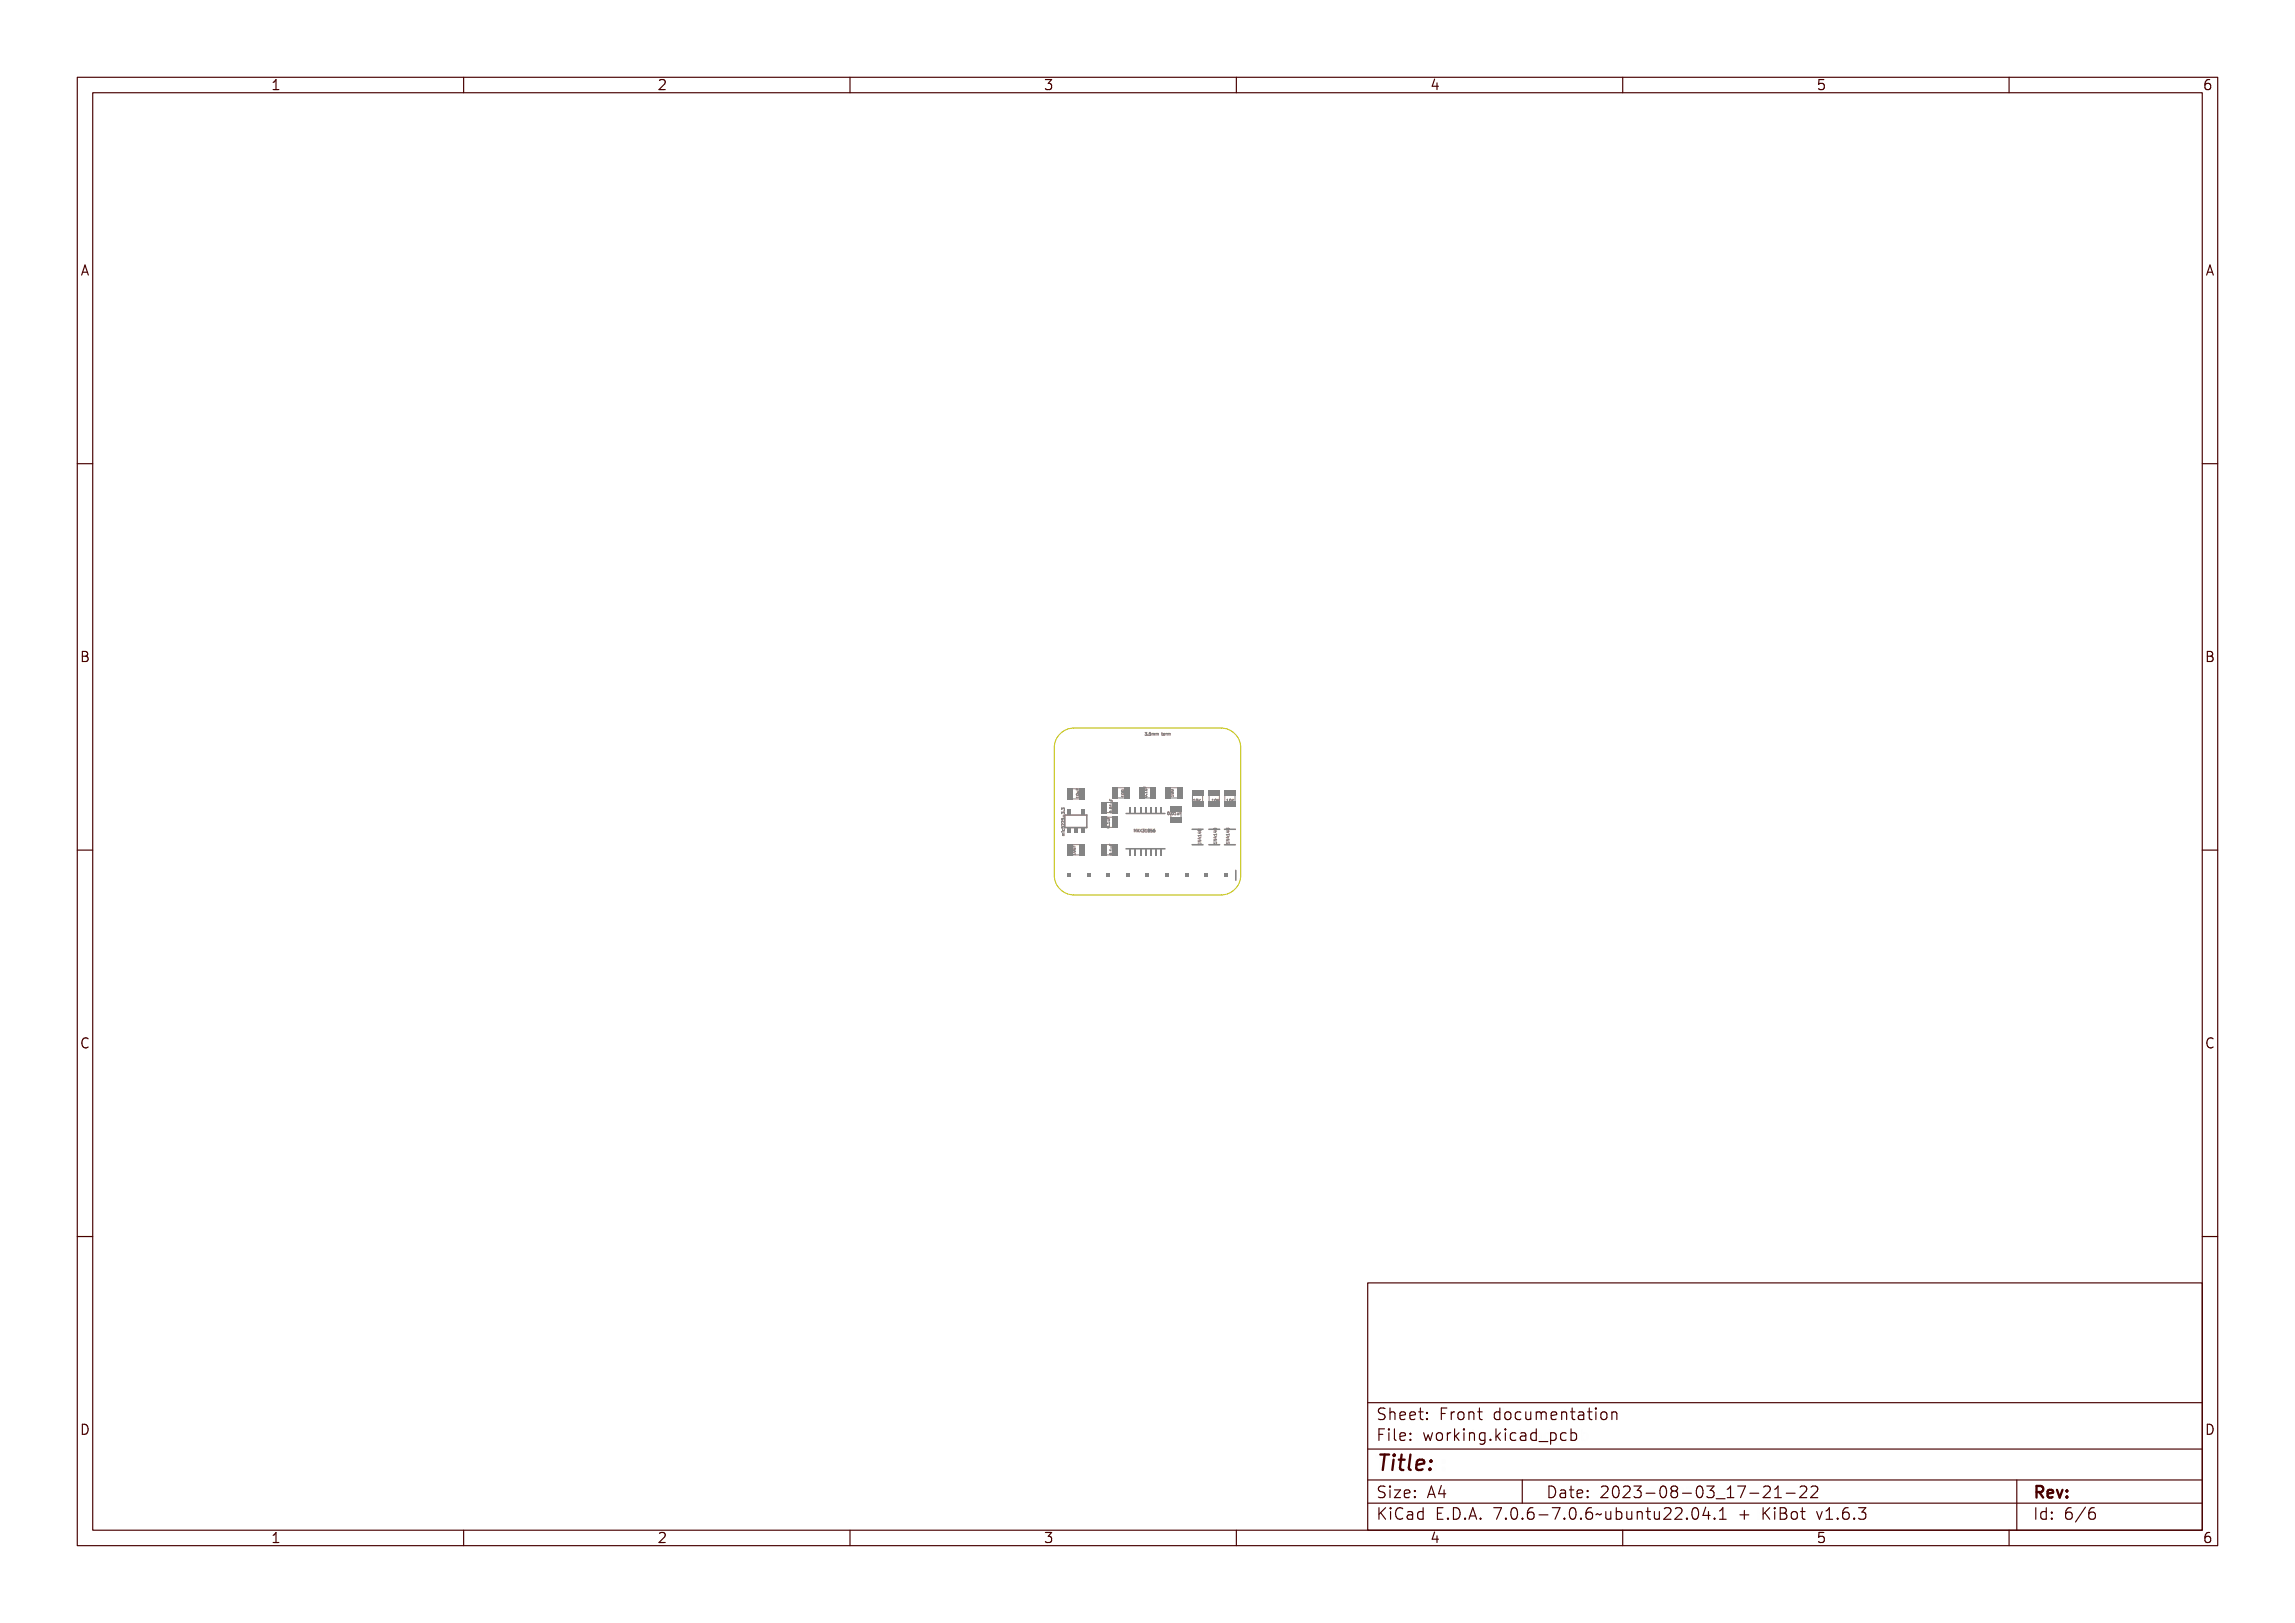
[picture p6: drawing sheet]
<svg xmlns="http://www.w3.org/2000/svg" width="297mm" height="210mm" viewBox="0 0 297 210" stroke-linecap="round" stroke-linejoin="round" font-family="sans-serif">
<defs><g id="words">
<text font-size="2.7" fill="#480000" x="178" y="190.3">Title:</text>
<g font-size="2" fill="#480000">
<text x="178" y="183.7">Sheet: Front documentation</text>
<text x="178" y="186.5">File: working.kicad_pcb</text>
<text x="178" y="193.9">Size: A4</text>
<text x="178" y="196.6">KiCad E.D.A. 7.0.6-7.0.6~ubuntu22.04.1 + KiBot v1.6.3</text>
<text x="200" y="193.9">Date: 2023-08-03_17-21-22</text>
<text x="263" y="196.6">Id: 6/6</text>
<text x="263" y="193.9">Rev:</text>
</g>
<g font-size="1.7" fill="#480000">
<text x="35" y="11.7">1</text>
<text x="85" y="11.7">2</text>
<text x="135" y="11.7">3</text>
<text x="185" y="11.7">4</text>
<text x="235" y="11.7">5</text>
<text x="285" y="11.7">6</text>
<text x="10.5" y="35.7">A</text>
<text x="285.5" y="35.7">A</text>
<text x="10.5" y="85.6">B</text>
<text x="285.5" y="85.6">B</text>
<text x="10.5" y="135.7">C</text>
<text x="285.5" y="135.7">C</text>
<text x="10.5" y="185.6">D</text>
<text x="285.5" y="185.6">D</text>
<text x="35" y="199.7">1</text>
<text x="85" y="199.7">2</text>
<text x="135" y="199.7">3</text>
<text x="185" y="199.7">4</text>
<text x="235" y="199.7">5</text>
<text x="285" y="199.7">6</text>
</g>
<g font-size=".5" fill="#848484">
<text x="148.6" y="95.2">3.5mm term</text>
<text x="139.7" y="103.4" transform="rotate(-90 139.7 103.4)">10uF</text>
<text x="143.6" y="107.1" transform="rotate(-90 143.6 107.1)">0.1uF</text>
<text x="144" y="105.3" transform="rotate(-90 144 105.3)">0.01uF</text>
<text x="145.5" y="103.2" transform="rotate(-90 145.5 103.2)">100</text>
<text x="146.7" y="107.7">MAX31856</text>
<text x="148.4" y="103.2" transform="rotate(-90 148.4 103.2)">0.1uF</text>
<text x="151.2" y="105.4">0.01uF</text>
<text x="151.9" y="103" transform="rotate(-90 151.9 103)">100</text>
<text x="154.3" y="103.8">10K</text>
<text x="156.8" y="103.8">10K</text>
<text x="158.7" y="103.8">10K</text>
<text x="137.8" y="108.2" transform="rotate(-90 137.8 108.2)">mic5225-3.3</text>
<text x="139.2" y="110.5" transform="rotate(-90 139.2 110.5)">10uF</text>
<text x="144" y="110.7" transform="rotate(-90 144 110.7)">0.1uF</text>
<text x="155.4" y="109.4" transform="rotate(-90 155.4 109.4)">1N4148</text>
<text x="157.5" y="109.3" transform="rotate(-90 157.5 109.3)">1N4148</text>
<text x="159.1" y="108.9" transform="rotate(-90 159.1 108.9)">1N4148</text>
</g>
</g></defs>
<g fill="none" stroke="#848484" stroke-width=".13">
<path d="M148.2 94.8h.2l-.1 .1h.1v.2h-.2M148.6 94.8h.2v.2a.11 .11 0 0 1 0 .1 .11 .11 0 0 1-.2 0h.2l-.1-.1 .1-.1zM149 95.1l.1 .1zM149.2 94.8h.2l-.1 .1a.12 .12 0 0 1 .1 .1 .12 .12 0 0 1 0 .1 .12 .12 0 0 1-.2 0l.2-.1h-.2zM149.5 94.9h.2v.3v-.3l-.1 .3v-.3l-.1 .3zM149.8 94.9h.2v.3v-.3l-.1 .3v-.3l-.1 .3zM150.5 94.8l.1 .1h-.1l.1 .3-.1-.1v-.2h-.1zM150.7 94.9h.2v.1h-.2l.2 .1v.1a.14 .14 0 0 1-.2-.1 .14 .14 0 0 1 0-.2zM150.8 94.9l.1 .1zM151 94.9h.2l-.1 .1v.2zM151.3 94.9h.2v.3v-.3l-.1 .3v-.3l-.1 .3zM137.4 107.8h.1"/>
<path d="M137.4 107.1l.1 .2a.12 .12 0 0 1 .1-.2 .12 .12 0 0 1 .1 .1 .12 .12 0 0 1 0 .1l-.1-.2v.2h-.2zM137.4 106.2l.1 .2a.12 .12 0 0 1 .1-.2 .12 .12 0 0 1 .2 .1 .12 .12 0 0 1-.1 .1l-.1-.2v.2h-.2zM137.4 106.8h.1l.2 .2 .1-.2v.2l-.3-.2-.1 .2zM137.4 106.5h.1l.2 .2 .1-.2v.2l-.3-.2-.1 .2zM137.4 105.6l.2 .1a.11 .11 0 0 1 .2 0 .11 .11 0 0 1-.1 .1v-.1l-.1 .1-.1-.1-.1 .1zM137.4 105.1h.2a.11 .11 0 0 1 .2 0 .11 .11 0 0 1-.1 .1v-.1l-.1 .1-.1-.1-.1 .1zM137.5 107.8h.2l.1-.1v.2l-.1-.1-.2 .1zM137.5 108h.3h-.3l.3 .1h-.3l.3 .1h-.3zM137.5 107.4h.1a.1 .1 0 0 0 0 .1 .1 .1 0 0 0 .1 0 .1 .1 0 0 0 0-.1 .14 .14 0 0 1 0 .2 .14 .14 0 0 1-.2 0 .14 .14 0 0 1 0-.2zM137.6 106v.1zM137.7 105.4l.1 .1zM137.7 104.6h-.1l-.1 .1-.1-.2v.3"/>
<path d="M137.7 104.6h.1M137.7 104.6v.2M137.7 104.8h.1M138.8 110.3h.3l.1-.1v.2h-.4zM138.8 109.4v.1h.2v-.1v.1l.2 .1h-.4zM138.8 110a.17 .17 0 0 1 .2-.1 .17 .17 0 0 1 .1 .2h-.3zM138.8 110l.3 .1h-.2zM138.9 110.6h.1M138.9 109.7h.3v.1l-.3 .1 .2-.1zM139.1 110.4v.2M139.3 103.2h.3l.1-.1v.2l-.3-.1-.1 .1zM139.3 102.2l.1 .2h.1v-.2v.2h.2h-.4z"/>
<path d="M139.3 102.9a.17 .17 0 0 1 .2-.1 .17 .17 0 0 1 .1 .2h-.2zM139.4 102.9h.2l-.2 .1zM139.4 102.5h.3v.2h-.3l.2-.1zM143.2 106.3h.4v.2l-.3-.1v.1zM143.2 105.7l.1 .1h.1v-.1v.1l.2 .1h-.4zM143.3 106.9a.17 .17 0 0 1 .2-.1 .17 .17 0 0 1 .1 .3h-.3zM143.3 106.9l.3 .1h-.2zM143.3 106h.3v.1l-.3 .1 .3-.1zM143.5 106.6l.1 .1zM143.6 109.9h.3h.1v.2l-.3-.1-.1 .1zM143.6 109.3l.1 .1h.1v-.1v.1l.2 .1h-.4zM143.6 104.2h.3l.1-.1v.2l-.3-.1-.1 .1z"/>
<path d="M143.6 103.5l.1 .2h.1v-.2v.2h.2h-.4zM143.6 110.5a.17 .17 0 0 1 .3-.1 .17 .17 0 0 1 0 .3h-.2zM143.6 105.1a.17 .17 0 0 1 .3-.1 .17 .17 0 0 1 0 .2h-.2zM143.6 104.5a.17 .17 0 0 1 .3-.1 .17 .17 0 0 1 0 .2h-.2zM143.7 110.5l.3 .1h-.3zM143.7 105.1h.3l-.3 .1zM143.7 104.5h.3l-.3 .1zM143.7 109.6h.3v.1l-.3 .1 .3-.1zM143.7 103.8h.3v.2h-.3l.3-.1zM143.9 110.2l.1 .1zM143.9 104.8h.1zM145.2 103h.3v.2l-.3-.1v.1z"/>
<path d="M145.2 102.7a.17 .17 0 0 1 .2 0 .17 .17 0 0 1 .1 .2h-.3zM145.2 102.4a.17 .17 0 0 1 .2 0 .17 .17 0 0 1 .1 .2h-.3zM145.2 102.8h.3h-.2zM145.2 102.5h.3h-.2zM146.7 107.3l.1 .2 .1-.2v.4v-.3l-.1 .2-.1-.2v.3zM147.1 107.3l.2 .4-.1-.1-.2 .1zM147.1 107.4l.1 .1h-.1zM147.3 107.3l.1 .2 .1-.2-.1 .2 .2 .2-.2-.2-.1 .2 .1-.2zM147.6 107.3h.2l-.1 .2a.11 .11 0 0 1 .1 .2 .11 .11 0 0 1-.2-.1h.2l-.1-.1 .1-.1zM147.9 107.3h.1v.3l.1 .1h-.2l.1-.3zM148.1 102.4h.3v-.1v.2h-.3zM148.1 101.7v.2h.1l.1-.2v.2h.1h-.3z"/>
<path d="M148.1 103a.17 .17 0 0 1 .2-.1 .17 .17 0 0 1 .1 .2h-.3zM148.1 103h.3l-.2 .1zM148.2 102h.2v.2h-.2l.2-.1zM148.2 107.3a.2 .2 0 0 1 .2 .2 .2 .2 0 0 1-.1 .2 .1 .1 0 0 1-.1-.1 .1 .1 0 0 1 .1-.1zM148.4 102.7v.1zM148.5 107.3h.2l-.2 .1a.12 .12 0 0 1 .2 .1 .12 .12 0 0 1-.1 .2 .12 .12 0 0 1-.1-.1h.2l-.2-.1zM148.8 107.4l.2-.1-.2 .2a.11 .11 0 0 1 .2 0 .11 .11 0 0 1-.1 .2 .11 .11 0 0 1-.1-.1zM149.4 107.3l-.1 .1v.2h.2l-.1-.1h-.1M151.3 105.1a.16 .16 0 0 1 .1 .2 .16 .16 0 0 1-.2 .1zM151.3 105.1l.1 .1-.1 .2zM151.5 102.8h.3l.1-.1v.2l-.4-.1v.1zM151.5 102.5a.17 .17 0 0 1 .2-.1 .17 .17 0 0 1 .1 .2h-.3z"/>
<path d="M151.5 102.2a.17 .17 0 0 1 .2-.1 .17 .17 0 0 1 .1 .2h-.3zM151.5 102.5h.3l-.2 .1zM151.5 102.2h.3l-.2 .1zM151.6 103.1h.1M151.6 105.4h.1M151.8 102.9v.2M151.9 105.1a.16 .16 0 0 1 .1 .2 .16 .16 0 0 1-.2 .1zM151.9 105.1l.1 .1-.1 .2zM152.1 105.1h.1v.3h.1h-.2l.1-.3zM152.4 105.2l.1 .2 .1-.2v.2h-.2zM152.7 105.1h.2h-.1v.1h.1l-.1 .1v.1zM154.4 103.5l.1-.1v.4h.1h-.2l.1-.3z"/>
<path d="M154.7 103.4a.16 .16 0 0 1 .2 .2 .16 .16 0 0 1-.2 .2zM154.8 103.5l.1 .1-.1 .2zM155 103.4v.2l.2-.2-.1 .2 .1 .2-.1-.2-.1 .2zM155.1 109.2h.3v-.1v.2h-.3zM155.1 108.8h.3l-.3 .2 .3 .1h-.3l.3-.2zM155.1 108.6l.2-.1 .1 .1-.1 .2zM155.1 108.3h.3v.2l-.3-.1v.1zM155.1 108h.2h.1l-.1 .2zM155.1 107.7h.1a.1 .1 0 0 1 .2 0 .1 .1 0 0 1 0 .2 .11 .11 0 0 1-.2-.1l-.1 .1zM155.1 108.6h.2v.2zM155.1 108h.2v.2zM155.2 107.4v.1"/>
<path d="M155.2 107.4l-.1-.1v.2M155.2 107.4l.2-.1v.2M155.2 107.4h.1M156.5 103v.7M156.8 103.5l.1-.1v.4h.1h-.2l.1-.3zM157.1 109.1h.3l.1-.1v.2l-.4-.1v.1zM157.1 108.7h.4l-.3 .2h.3h-.4l.3-.1zM157.1 108.5l.3-.1 .1 .1-.2 .2zM157.1 108.2h.3l.1-.1v.2h-.4zM157.1 107.9l.3-.1 .1 .1-.2 .2zM157.1 107.6h.2a.1 .1 0 0 1 .1 0 .1 .1 0 0 1 0 .1 .1 .1 0 0 1-.1 0h-.2zM157.1 103.4a.16 .16 0 0 1 .2 .2 .16 .16 0 0 1-.2 .2z"/>
<path d="M157.1 108.5h.2v.1zM157.1 107.9h.2v.1zM157.2 103.5l.1 .1-.1 .2zM157.2 107.3v.1M157.2 107.2h-.1v.2M157.2 107.2h.2v.2M157.2 107.2v.1M157.2 107.3l.1 .1M157.4 103.4v.2l.2-.2-.1 .2 .1 .2-.1-.2-.1 .2zM157.8 103v.7M158.7 103.5l.1-.1v.4h.1h-.2l.1-.3zM158.7 108.7h.3l.1-.1v.2l-.3-.1-.1 .1z"/>
<path d="M158.7 108.3h.4l-.3 .2h.3h-.4l.3-.2zM158.7 108h.3l.1 .1-.1 .1zM158.7 107.8h.3l.1-.1v.2l-.3-.1-.1 .1zM158.7 107.4h.3l.1 .1-.1 .1zM158.7 107.1l.2 .1a.11 .11 0 0 1 .2-.1 .1 .1 0 0 1 0 .2 .1 .1 0 0 1-.2 0h-.2zM158.8 108.1h.2v.1zM158.8 107.5h.2v.1zM159.1 103.4a.16 .16 0 0 1 .1 .2 .16 .16 0 0 1-.2 .2zM159.1 109v.2M159.1 109.1h-.4l.1 .1M159.1 103.5l.1 .1-.1 .2zM159.3 103.4v.2l.2-.2-.1 .2 .1 .2-.1-.2-.1 .2z"/>
<circle cx="139" cy="110.1" r=".03"/>
<circle cx="139.5" cy="102.9" r=".03"/>
<circle cx="143.4" cy="107" r=".03"/>
<circle cx="143.8" cy="105.1" r=".03"/>
<circle cx="143.8" cy="104.5" r=".03"/>
<circle cx="143.8" cy="110.6" r=".03"/>
<circle cx="145.3" cy="102.8" r=".03"/>
<circle cx="145.3" cy="102.5" r=".03"/>
<circle cx="148.3" cy="103" r=".03"/>
<circle cx="148.3" cy="107.4" r=".06"/>
<circle cx="148.3" cy="107.6" r=".07"/>
<circle cx="148.9" cy="107.6" r=".08"/>
<circle cx="151.3" cy="105.3" r=".03"/>
<circle cx="151.7" cy="102.5" r=".03"/>
<circle cx="151.7" cy="102.2" r=".03"/>
<circle cx="151.9" cy="105.3" r=".03"/>
<circle cx="154.8" cy="103.6" r=".03"/>
<circle cx="155.2" cy="107.8" r=".06"/>
<circle cx="155.3" cy="107.8" r=".07"/>
<circle cx="157.2" cy="107.6" r=".06"/>
<circle cx="157.2" cy="103.6" r=".03"/>
<circle cx="157.4" cy="107.6" r=".07"/>
<circle cx="158.8" cy="107.2" r=".06"/>
<circle cx="159" cy="107.2" r=".07"/>
<circle cx="159.1" cy="103.6" r=".03"/>
</g>
<g fill="#848484">
<path d="M156.4 103.7h1.5v.7h-1.5z" fill-rule="evenodd"/>
<path d="M156.4 102.2h1.5v.8h-1.5z" fill-rule="evenodd"/>
</g>
<path d="M137.8 105.5h2.9v1.6h-2.9z" fill="none" stroke="#848484" stroke-width=".2"/>
<g fill="#848484">
<path d="M138 104.8h.5v.6h-.5z" fill-rule="evenodd"/>
<path d="M138 107.1h.5v.7h-.5z" fill-rule="evenodd"/>
<path d="M139 107.1h.5v.7h-.5z" fill-rule="evenodd"/>
<path d="M139.9 104.8h.5v.6h-.5z" fill-rule="evenodd"/>
<path d="M139.9 107.1h.5v.7h-.5z" fill-rule="evenodd"/>
</g>
<path d="M138.8 102.1h.8M138.9 103.4h.7" fill="none" stroke="#848484" stroke-width=".13"/>
<g fill="#848484">
<path d="M138.1 102h.8v1.4h-.8z" fill-rule="evenodd"/>
<path d="M139.6 102h.7v1.4h-.7z" fill-rule="evenodd"/>
</g>
<path d="M143.2 110.6h.7M143.2 109.3h.7" fill="none" stroke="#848484" stroke-width=".13"/>
<g fill="#848484">
<path d="M143.9 109.2h.7v1.5h-.7z" fill-rule="evenodd"/>
<path d="M142.4 109.2h.8v1.5h-.8z" fill-rule="evenodd"/>
</g>
<path d="M144.7 101.9h.8M144.7 103.3h.8" fill="none" stroke="#848484" stroke-width=".13"/>
<g fill="#848484">
<path d="M144 101.9h.7v1.4h-.7z" fill-rule="evenodd"/>
<path d="M145.4 101.9h.8v1.4h-.8z" fill-rule="evenodd"/>
</g>
<path d="M143.2 107.1h.7M143.2 105.7h.7" fill="none" stroke="#848484" stroke-width=".13"/>
<g fill="#848484">
<path d="M143.9 105.7h.7v1.4h-.7z" fill-rule="evenodd"/>
<path d="M142.4 105.7h.8v1.4h-.8z" fill-rule="evenodd"/>
</g>
<path d="M159.9 112.6v1.3" fill="none" stroke="#848484" stroke-width=".2"/>
<g fill="#848484">
<path d="M158.4 113h.5v.5h-.5z" fill-rule="evenodd"/>
<path d="M155.9 113h.5v.5h-.5z" fill-rule="evenodd"/>
<path d="M153.3 113h.5v.5h-.5z" fill-rule="evenodd"/>
<path d="M150.8 113h.5v.5h-.5z" fill-rule="evenodd"/>
<path d="M148.2 113h.6v.5h-.6z" fill-rule="evenodd"/>
<path d="M145.7 113h.5v.5h-.5z" fill-rule="evenodd"/>
<path d="M143.2 113h.5v.5h-.5z" fill-rule="evenodd"/>
<path d="M140.6 113h.5v.5h-.5z" fill-rule="evenodd"/>
<path d="M138.1 113h.5v.5h-.5z" fill-rule="evenodd"/>
</g>
<path d="M151.5 105v.8M152.8 105v.7" fill="none" stroke="#848484" stroke-width=".13"/>
<g fill="#848484">
<path d="M151.5 105.7h1.4v.8h-1.4z" fill-rule="evenodd"/>
<path d="M151.5 104.3h1.4v.7h-1.4z" fill-rule="evenodd"/>
</g>
<path d="M143.2 105.2h.7M143.2 103.8h.7" fill="none" stroke="#848484" stroke-width=".13"/>
<g fill="#848484">
<path d="M143.9 103.8h.7v1.4h-.7z" fill-rule="evenodd"/>
<path d="M142.4 103.8h.8v1.4h-.8z" fill-rule="evenodd"/>
</g>
<path d="M151.5 103.3h.8M151.5 101.9h.8" fill="none" stroke="#848484" stroke-width=".13"/>
<g fill="#848484">
<path d="M152.3 101.9h.7v1.4h-.7z" fill-rule="evenodd"/>
<path d="M150.8 101.9h.8v1.4h-.8z" fill-rule="evenodd"/>
</g>
<path d="M158.5 103v.7M159.8 103v.7" fill="none" stroke="#848484" stroke-width=".13"/>
<g fill="#848484">
<path d="M158.4 103.7h1.5v.7h-1.5z" fill-rule="evenodd"/>
<path d="M158.4 102.2h1.5v.8h-1.5z" fill-rule="evenodd"/>
</g>
<path d="M154.3 103v.7M155.6 103v.7" fill="none" stroke="#848484" stroke-width=".13"/>
<g fill="#848484">
<path d="M154.3 103.7h1.4v.7h-1.4z" fill-rule="evenodd"/>
<path d="M154.3 102.2h1.4v.8h-1.4z" fill-rule="evenodd"/>
</g>
<path d="M154.3 109.3h1.4M154.3 107.3h1.4M156.4 109.3h1.4M156.4 107.3h1.4M158.5 109.3h1.4M158.5 107.3h1.4" fill="none" stroke="#848484" stroke-width=".2"/>
<path d="M138.8 109.3h.8M138.9 110.6h.7" fill="none" stroke="#848484" stroke-width=".13"/>
<g fill="#848484">
<path d="M138.1 109.2h.8v1.5h-.8z" fill-rule="evenodd"/>
<path d="M139.6 109.2h.7v1.5h-.7z" fill-rule="evenodd"/>
</g>
<path d="M148.1 103.3h.8M148.1 101.9h.8" fill="none" stroke="#848484" stroke-width=".13"/>
<g fill="#848484">
<path d="M148.8 101.9h.8v1.4h-.8z" fill-rule="evenodd"/>
<path d="M147.4 101.9h.7v1.4h-.7z" fill-rule="evenodd"/>
</g>
<path d="M145.7 105.3h5.1M145.7 109.8h5.1" fill="none" stroke="#848484" stroke-width=".2"/>
<g fill="#848484">
<path d="M150.1 109.8h.2v.9h-.2z" fill-rule="evenodd"/>
<path d="M150.1 104.4h.2v.9h-.2z" fill-rule="evenodd"/>
<path d="M149.4 109.8h.2v.9h-.2z" fill-rule="evenodd"/>
<path d="M149.4 104.4h.2v.9h-.2z" fill-rule="evenodd"/>
<path d="M148.8 109.8h.2v.9h-.2z" fill-rule="evenodd"/>
<path d="M148.8 104.4h.2v.9h-.2z" fill-rule="evenodd"/>
<path d="M148.1 109.8h.2v.9h-.2z" fill-rule="evenodd"/>
<path d="M148.1 104.4h.2v.9h-.2z" fill-rule="evenodd"/>
<path d="M147.5 109.8h.2v.9h-.2z" fill-rule="evenodd"/>
<path d="M147.5 104.4h.2v.9h-.2z" fill-rule="evenodd"/>
<path d="M146.8 109.8h.2v.9h-.2z" fill-rule="evenodd"/>
<path d="M146.8 104.4h.2v.9h-.2z" fill-rule="evenodd"/>
<path d="M146.2 109.8h.2v.9h-.2z" fill-rule="evenodd"/>
<path d="M146.2 104.4h.2v.9h-.2z" fill-rule="evenodd"/>
</g>
<path d="M137 95.2a2.54 2.54 0 0 1 2-1h19a2.54 2.54 0 0 1 2.6 2.5v16.6a2.54 2.54 0 0 1-2.6 2.5h-19a2.54 2.54 0 0 1-2.6-2.5v-16.6l.1-.5z" fill="none" stroke="#c2c200" stroke-width=".13"/>
<g fill="none" stroke="#480000" stroke-width=".15">
<path d="M10 10h277v190h-277zM12 12h273v186h-273zM60 10v2M110 10v2M160 10v2M210 10v2M260 10v2M10 60h2M285 60h2M10 110h2M285 110h2M10 160h2"/>
<path d="M285 160h2M177 166h108v32h-108zM60 198v2M110 198v2M160 198v2M177 181.5h108M177 187.5h108M177 191.5h108M177 194.5h108M178.1 195.2h.2v.6l.6-.6h.3l-.6 .6 .6 .8h-.2l-.5-.7-.2 .2v.5h-.2zM178.2 185h.9v.2h-.7v.4h.6v.2h-.6v.7h-.2zM178.3 182.4l.5-.1h.2v.2a.34 .34 0 0 0-.4-.1 .34 .34 0 0 0-.2 .4 .62 .62 0 0 1 .6 .7 .71 .71 0 0 1-.8 .2v-.2a.4 .4 0 0 0 .4 .1 .4 .4 0 0 0 .3-.3l-.4-.2a.4 .4 0 0 1-.3-.3 .4 .4 0 0 1 .1-.4z"/>
<path d="M178.3 192.5l.5-.1h.2v.2a.34 .34 0 0 0-.4-.1 .34 .34 0 0 0-.2 .4 .62 .62 0 0 1 .6 .7 .71 .71 0 0 1-.8 .2v-.2a.4 .4 0 0 0 .4 .1 .4 .4 0 0 0 .3-.3l-.4-.2a.4 .4 0 0 1-.3-.3 .4 .4 0 0 1 .1-.4zM179.4 182.2h.2v.6a.35 .35 0 0 1 .4-.1 .35 .35 0 0 1 .2 .4v.6h-.2v-.8l-.2-.1a.28 .28 0 0 0-.2 .3v.6h-.2zM179.5 185.4h.4v.9h.4v.2h-.9v-.2h.3v-.8h-.2zM179.5 192.8h.4v.9h.4v.1h-.9v-.1h.3v-.8h-.2zM179.5 195.6h.4v.9h.4v.1h-.9v-.1h.3v-.8h-.2zM179.7 184.9h.2v.3h-.2zM179.7 192.3h.2v.3h-.2zM179.7 195.1h.2v.3h-.2zM180.6 184.9h.4v1.3l.1 .1h.3v.2a.4 .4 0 0 1-.5-.4v-1h-.3zM180.6 192.8h.8v.1l-.6 .8h.6v.1h-.8v-.1l.6-.8h-.6zM180.7 182.8a.49 .49 0 0 1 .6-.1 .49 .49 0 0 1 .2 .5h-.8a.42 .42 0 0 0 .3 .4 .42 .42 0 0 0 .4-.1v.2a.6 .6 0 0 1-.8-.1 .6 .6 0 0 1 .1-.8zM180.7 195.4l.3-.2h.2h.3v.2a.43 .43 0 0 0-.6 0 .43 .43 0 0 0-.2 .5 .43 .43 0 0 0 .2 .5 .43 .43 0 0 0 .6 0v.2a.62 .62 0 0 1-.7 0 .62 .62 0 0 1-.3-.7z"/>
<path d="M180.8 182.9l.2-.1a.27 .27 0 0 1 .3 .3h-.6zM181.8 195.6a.5 .5 0 0 1 .6-.1 .5 .5 0 0 1 .2 .5v.6h-.1v-.1a.38 .38 0 0 1-.5 .2 .38 .38 0 0 1-.2-.5 .38 .38 0 0 1 .4-.2h.3a.35 .35 0 0 0-.3-.4 .35 .35 0 0 0-.4 .2zM181.9 182.8a.49 .49 0 0 1 .6-.1 .49 .49 0 0 1 .2 .5h-.8a.42 .42 0 0 0 .3 .4 .42 .42 0 0 0 .5-.1v.2a.6 .6 0 0 1-.9-.1 .6 .6 0 0 1 .1-.8zM181.9 185.5a.49 .49 0 0 1 .6-.1 .49 .49 0 0 1 .2 .5h-.8a.42 .42 0 0 0 .3 .4 .42 .42 0 0 0 .5-.1v.2a.6 .6 0 0 1-.9-.1 .6 .6 0 0 1 .1-.8zM181.9 192.9a.49 .49 0 0 1 .6-.1 .49 .49 0 0 1 .2 .5h-.8a.42 .42 0 0 0 .3 .4 .42 .42 0 0 0 .5-.1v.2a.6 .6 0 0 1-.9-.1 .6 .6 0 0 1 .1-.8zM182 196.2l.5-.1a.31 .31 0 0 1-.2 .4 .31 .31 0 0 1-.4-.1zM182 182.9l.2-.1a.27 .27 0 0 1 .3 .3h-.6zM182 185.6l.2-.1a.27 .27 0 0 1 .3 .3h-.6zM182 193l.2-.1a.27 .27 0 0 1 .3 .3h-.6zM183 195.7l.4-.2 .2 .2v-.6h.2v1.5h-.2v-.1a.42 .42 0 0 1-.5 .1 .42 .42 0 0 1-.2-.5zM183.2 195.8a.23 .23 0 0 1 .4 0v.3a.33 .33 0 0 1-.2 .4 .48 .48 0 0 1-.2-.7zM183.2 182.3h.2v.4h.4v.1h-.4v.7l.1 .1h.3v.1a.41 .41 0 0 1-.6-.3v-.6h-.3v-.1h.3z"/>
<path d="M183.3 185.4h.2v.3h-.2zM183.3 186.2h.2v.3h-.2zM183.3 192.8h.2v.3h-.2zM183.3 193.6h.2v.2h-.2zM184.5 182.7h.2v.3h-.2zM184.5 183.5h.2v.2h-.2zM185.2 185.4h.2l.2 .8 .1-.5h.2l.2 .5 .1-.8h.2l-.2 1.1h-.2l-.2-.7-.2 .7h-.1zM185.4 195.2h.9v.2h-.7v.4h.6v.2h-.6v.5h.7v.1h-.9zM185.7 192.4h.2l.5 1.4h-.2l-.1-.3h-.5l-.1 .3h-.2zM185.8 192.6l.2 .7h-.4zM186.6 182.3h.9v.2h-.7v.4h.6v.2h-.6v.6h-.2zM186.7 185.5a.56 .56 0 0 1 .8 .2 .56 .56 0 0 1-.3 .7 .57 .57 0 0 1-.6-.2 .57 .57 0 0 1 .1-.7z"/>
<path d="M186.8 185.6a.26 .26 0 0 1 .3-.1 .26 .26 0 0 1 .2 .2v.2a.33 .33 0 0 1-.3 .4l-.2-.2zM186.9 196.4h.2v.2h-.2zM187.1 192.4h.2v.9h.2v.2h-.2v.3h-.2v-.3h-.6v-.2zM187.1 192.6v.7h-.4zM187.8 195.2a.76 .76 0 0 1 .9 .7 .76 .76 0 0 1-.9 .7zM188 195.4a.5 .5 0 0 1 .5 .2 .5 .5 0 0 1 0 .5 .39 .39 0 0 1-.5 .4zM188 182.7h.2v.2a.41 .41 0 0 1 .6-.2v.2a.37 .37 0 0 0-.5-.1 .37 .37 0 0 0-.1 .4v.5h-.2zM188 185.4h.2v.2a.41 .41 0 0 1 .6-.2v.2a.37 .37 0 0 0-.5-.1 .37 .37 0 0 0-.1 .4v.6h-.2zM189.1 184.9h.1v.9l.5-.4h.2l-.4 .4 .5 .7h-.2l-.4-.6-.2 .1v.5h-.1zM189.1 182.8a.56 .56 0 0 1 .8 .2 .56 .56 0 0 1-.3 .7 .57 .57 0 0 1-.6-.2 .57 .57 0 0 1 .1-.7zM189.2 182.9a.26 .26 0 0 1 .3-.1 .26 .26 0 0 1 .2 .2v.2a.33 .33 0 0 1-.3 .4l-.2-.2zM189.3 196.4h.3v.2h-.3z"/>
<path d="M190.2 182.7h.2v.1a.35 .35 0 0 1 .4-.1 .35 .35 0 0 1 .3 .4v.6h-.2v-.8l-.2-.1a.28 .28 0 0 0-.3 .3v.6h-.2zM190.3 185.4h.4v.9h.4v.2h-.9v-.2h.4v-.8h-.3zM190.5 195.2h.3l.4 1.4h-.2l-.1-.3h-.5l-.1 .3h-.2zM190.6 184.9h.1v.3h-.1zM190.6 195.4l.2 .7h-.4zM191.4 185.4h.2v.1a.35 .35 0 0 1 .4-.1 .35 .35 0 0 1 .3 .4v.7h-.2v-.9l-.2-.1a.28 .28 0 0 0-.3 .3v.7h-.2zM191.7 182.3h.1v.4h.4v.1h-.4v.7l.1 .1h.3v.1a.41 .41 0 0 1-.5-.3v-.6h-.3v-.1h.3zM191.7 196.4h.3v.2h-.3zM192.7 185.5l.3-.2 .3 .2v-.1h.2v1a.53 .53 0 0 1-.8 .4v-.2a.36 .36 0 0 0 .4 .1 .36 .36 0 0 0 .2-.4l-.2 .1a.51 .51 0 0 1-.5-.2 .51 .51 0 0 1 0-.5zM192.8 185.6a.25 .25 0 0 1 .3-.1 .25 .25 0 0 1 .2 .2v.2a.32 .32 0 0 1-.3 .4 .47 .47 0 0 1-.2-.7zM193.8 195.2h.9l-.5 1.4h-.2l.5-1.2h-.7zM193.9 182.8l.3-.2 .3 .2v-.6h.2v1.5h-.2v-.1a.42 .42 0 0 1-.6 .1 .42 .42 0 0 1-.1-.5z"/>
<path d="M194.1 182.8a.42 .42 0 0 1 .4 .4 .42 .42 0 0 1-.3 .4 .48 .48 0 0 1-.1-.8zM194.1 186.2h.3v.3h-.3zM195.1 184.9h.2v.9l.4-.4h.3l-.5 .4 .5 .7h-.2l-.4-.6-.1 .1v.5h-.2zM195.1 182.8a.56 .56 0 0 1 .8 .2 .56 .56 0 0 1-.3 .7 .57 .57 0 0 1-.6-.2 .57 .57 0 0 1 .1-.7zM195.2 182.9a.26 .26 0 0 1 .3-.1 .26 .26 0 0 1 .2 .2v.2a.33 .33 0 0 1-.3 .4l-.2-.2zM195.3 196.4h.3v.2h-.3zM196.3 185.4h.5v.9h.3v.2h-.9v-.2h.4v-.8h-.3zM196.3 195.4a.45 .45 0 0 1 .5-.2 .45 .45 0 0 1 .3 .5v.2a.51 .51 0 0 1-.2 .6 .51 .51 0 0 1-.6 0l-.1-.6zM196.4 182.8l.5-.2 .2 .1v.2a.4 .4 0 0 0-.6 0 .4 .4 0 0 0 0 .6 .4 .4 0 0 0 .6 0v.2a.58 .58 0 0 1-.8-.1 .58 .58 0 0 1 .1-.8zM196.5 195.4a.39 .39 0 0 1 .4 .5v.2a.29 .29 0 0 1-.3 .4 .29 .29 0 0 1-.2-.4v-.5zM196.6 184.9h.2v.3h-.2zM197 191.5v3"/>
<path d="M197.4 182.7h.2v.8l.2 .1a.28 .28 0 0 0 .3-.3v-.6h.2v1h-.2v-.1a.35 .35 0 0 1-.4 .2 .35 .35 0 0 1-.3-.5zM197.6 185.5l.5-.2 .2 .1v.2a.4 .4 0 0 0-.6 0 .4 .4 0 0 0 0 .6 .4 .4 0 0 0 .6 0v.2a.58 .58 0 0 1-.8-.1 .58 .58 0 0 1 .1-.8zM197.7 196.4h.3v.2h-.3zM198.6 182.7h.1a.21 .21 0 0 1 .2-.1 .21 .21 0 0 1 .2 .2l.2-.2 .1 .1a1.27 1.27 0 0 1 .2 1h-.2v-.8l-.1-.1-.2 .1v.8h-.1v-.8l-.2-.1-.1 .1v.8h-.1zM198.7 185.4a.5 .5 0 0 1 .5-.1 .5 .5 0 0 1 .3 .5v.7h-.2v-.2a.38 .38 0 0 1-.5 .2 .38 .38 0 0 1-.2-.5 .38 .38 0 0 1 .5-.2h.2a.35 .35 0 0 0-.3-.4 .35 .35 0 0 0-.3 .2zM198.7 195.4l.3-.2h.2h.2v.2a.43 .43 0 0 0-.5 0 .43 .43 0 0 0-.1 .5 .44 .44 0 0 1 .6-.1 .44 .44 0 0 1 .1 .6 .47 .47 0 0 1-.6 .3 .47 .47 0 0 1-.3-.5v-.5zM198.8 186l.5-.1a.31 .31 0 0 1-.1 .4 .31 .31 0 0 1-.4-.1zM198.9 195.9a.3 .3 0 0 1 .4 .3 .3 .3 0 0 1-.4 .2l-.1-.2zM199.9 185.5l.3-.2 .3 .2v-.6h.2v1.6h-.2v-.2a.42 .42 0 0 1-.5 .1 .42 .42 0 0 1-.2-.5zM199.9 182.8a.49 .49 0 0 1 .6-.1 .49 .49 0 0 1 .2 .5h-.7a.42 .42 0 0 0 .2 .4 .42 .42 0 0 0 .5-.1v.2a.6 .6 0 0 1-.8-.1 .6 .6 0 0 1 0-.8zM200 196h.5v.2h-.5zM200 185.6a.23 .23 0 0 1 .4 0l.1 .3a.33 .33 0 0 1-.3 .4 .48 .48 0 0 1-.2-.7z"/>
<path d="M200.1 182.9l.2-.1a.27 .27 0 0 1 .3 .3h-.6zM200.1 192.4a.76 .76 0 0 1 1 .7 .76 .76 0 0 1-1 .7zM200.3 192.6a.5 .5 0 0 1 .5 .2 .5 .5 0 0 1 .1 .5 .39 .39 0 0 1-.6 .4zM200.9 186.8h1.2v.1h-1.2zM201 195.2h.9l-.5 1.4h-.2l.5-1.2h-.7zM201.1 182.7h.1v.1a.35 .35 0 0 1 .5-.1 .35 .35 0 0 1 .2 .4v.6h-.2v-.8l-.2-.1a.28 .28 0 0 0-.3 .3v.6h-.1zM201.4 192.8a.5 .5 0 0 1 .6-.1 .5 .5 0 0 1 .2 .5v.6h-.1v-.1a.38 .38 0 0 1-.5 .2 .38 .38 0 0 1-.2-.5 .38 .38 0 0 1 .4-.2h.3a.35 .35 0 0 0-.3-.4 .35 .35 0 0 0-.4 .2zM201.6 193.4l.5-.1a.31 .31 0 0 1-.2 .4 .31 .31 0 0 1-.4-.1zM202.2 185.4h.2v.1a.42 .42 0 0 1 .6-.1 .42 .42 0 0 1 .1 .5 .42 .42 0 0 1-.1 .5 .42 .42 0 0 1-.6-.1v.6h-.2zM202.5 182.3h.2v.4h.4v.1h-.4v.7l.1 .1h.3v.1a.41 .41 0 0 1-.6-.3v-.6h-.3v-.1h.3zM202.5 185.6a.24 .24 0 0 1 .3-.1 .24 .24 0 0 1 .1 .2l.1 .2a.32 .32 0 0 1-.3 .4 .48 .48 0 0 1-.2-.7zM202.5 196.4h.3v.2h-.3z"/>
<path d="M202.8 192.4h.2v.4h.4v.1h-.4v.7l.1 .1h.3v.1a.41 .41 0 0 1-.6-.3v-.6h-.3v-.1h.3zM203.5 182.7a.5 .5 0 0 1 .5-.1 .5 .5 0 0 1 .3 .5v.6h-.2v-.1a.38 .38 0 0 1-.5 .2 .38 .38 0 0 1-.2-.5 .38 .38 0 0 1 .5-.2h.2a.35 .35 0 0 0-.2-.4 .35 .35 0 0 0-.4 .2zM203.5 195.4a.45 .45 0 0 1 .6-.2 .45 .45 0 0 1 .2 .5v.2a.51 .51 0 0 1-.1 .6 .51 .51 0 0 1-.7 0l-.1-.6zM203.6 185.5l.5-.2 .2 .1v.2a.4 .4 0 0 0-.5 0 .4 .4 0 0 0 0 .6 .4 .4 0 0 0 .5 0v.2a.58 .58 0 0 1-.8-.1 .58 .58 0 0 1 .1-.8zM203.7 183.3l.4-.1a.31 .31 0 0 1-.1 .4 .31 .31 0 0 1-.4-.1zM203.7 195.4a.39 .39 0 0 1 .4 .5v.2a.29 .29 0 0 1-.2 .4 .29 .29 0 0 1-.3-.4v-.5zM203.9 192.9a.49 .49 0 0 1 .6-.1 .49 .49 0 0 1 .2 .5h-.8a.42 .42 0 0 0 .3 .4 .42 .42 0 0 0 .5-.1v.2a.6 .6 0 0 1-.9-.1 .6 .6 0 0 1 .1-.8zM204 193l.2-.1a.27 .27 0 0 1 .3 .3h-.6zM204.7 184.9h.1v.6a.41 .41 0 0 1 .6-.1 .41 .41 0 0 1 .2 .5 .42 .42 0 0 1-.2 .5 .42 .42 0 0 1-.6-.1v.2h-.1zM204.9 182.3h.2v.4h.4v.1h-.4v.7l.1 .1h.3v.1a.41 .41 0 0 1-.6-.3v-.6h-.3v-.1h.3zM204.9 185.6a.24 .24 0 0 1 .3-.1 .24 .24 0 0 1 .2 .2v.2a.32 .32 0 0 1-.3 .4 .48 .48 0 0 1-.2-.7zM204.9 196.4h.3v.2h-.3z"/>
<path d="M205.3 192.8h.2v.3h-.2zM205.3 193.6h.2v.2h-.2zM205.9 182.7h.5v.9h.3v.1h-.9v-.1h.4v-.8h-.3zM205.9 195.4l.3-.2h.2h.2v.2a.43 .43 0 0 0-.5 0 .43 .43 0 0 0-.1 .5 .44 .44 0 0 1 .6-.1 .44 .44 0 0 1 .1 .6 .47 .47 0 0 1-.5 .3 .47 .47 0 0 1-.4-.5v-.5zM206.1 195.9a.3 .3 0 0 1 .5 .3 .3 .3 0 0 1-.5 .2l-.1-.2zM206.2 182.2h.2v.3h-.2zM207 196l.3-.1 .5 .1 .2-.1a.32 .32 0 0 1-.5 .2h-.3l-.2 .1zM207.1 182.8a.56 .56 0 0 1 .8 .2 .56 .56 0 0 1-.2 .7 .57 .57 0 0 1-.7-.2 .57 .57 0 0 1 .1-.7zM207.3 182.9a.26 .26 0 0 1 .2-.1 .26 .26 0 0 1 .2 .2l.1 .2a.33 .33 0 0 1-.3 .4l-.3-.2zM207.4 192.5a.5 .5 0 0 1 .7 0 .5 .5 0 0 1-.1 .7l-.4 .5h.7v.1h-.9v-.1l.2-.3a.72 .72 0 0 0 .4-.8l-.3-.1-.3 .2zM208.3 182.7h.1v.1a.35 .35 0 0 1 .5-.1 .35 .35 0 0 1 .2 .4v.6h-.2v-.8l-.2-.1a.28 .28 0 0 0-.3 .3v.6h-.1zM208.3 195.6h.1l.1 .8 .2 .1a.28 .28 0 0 0 .2-.3v-.6h.2v1h-.2v-.1a.35 .35 0 0 1-.4 .2 .35 .35 0 0 1-.2-.5z"/>
<path d="M208.7 192.6a.45 .45 0 0 1 .5-.2 .45 .45 0 0 1 .3 .5v.2a.51 .51 0 0 1-.2 .6 .51 .51 0 0 1-.6 0l-.1-.6zM208.9 192.6a.39 .39 0 0 1 .4 .5v.2a.29 .29 0 0 1-.3 .4 .29 .29 0 0 1-.2-.4v-.5zM209.5 195.1h.2v.6a.41 .41 0 0 1 .5-.1 .41 .41 0 0 1 .2 .5 .42 .42 0 0 1-.2 .5 .42 .42 0 0 1-.5-.1v.1h-.2zM209.7 195.8a.24 .24 0 0 1 .3-.1 .24 .24 0 0 1 .2 .2v.2a.32 .32 0 0 1-.3 .4 .48 .48 0 0 1-.2-.7zM209.8 192.5a.5 .5 0 0 1 .7 0 .5 .5 0 0 1-.1 .7l-.4 .5h.7v.1h-.9v-.1l.2-.3a.72 .72 0 0 0 .4-.8l-.3-.1-.3 .2zM210 198v2M210.7 195.6h.2v.8l.2 .1a.28 .28 0 0 0 .2-.3v-.6h.2v1h-.2v-.1a.35 .35 0 0 1-.4 .2 .35 .35 0 0 1-.2-.5zM211 192.4a.49 .49 0 0 1 .6 0 .49 .49 0 0 1 .2 .6l-.2 .1a.45 .45 0 0 1 .2 .6 .45 .45 0 0 1-.6 .2l-.2-.1v-.2a.37 .37 0 0 0 .5 .1 .37 .37 0 0 0 .1-.5h-.4v-.2a.28 .28 0 0 0 .4-.1 .28 .28 0 0 0 0-.3 .28 .28 0 0 0-.4 0h-.2zM211.9 195.6h.2v.1a.35 .35 0 0 1 .4-.1 .35 .35 0 0 1 .2 .4v.6h-.2v-.8l-.2-.1a.28 .28 0 0 0-.2 .3v.6h-.2zM212.4 193.2h.5v.2h-.5zM213.3 195.2h.2v.4h.4v.1h-.4v.7l.1 .1h.3v.1a.41 .41 0 0 1-.6-.3v-.6h-.3v-.1h.3zM213.5 192.6a.45 .45 0 0 1 .5-.2 .45 .45 0 0 1 .3 .5v.2a.51 .51 0 0 1-.2 .6 .51 .51 0 0 1-.6 0l-.1-.6z"/>
<path d="M213.7 192.6a.39 .39 0 0 1 .4 .5v.2a.29 .29 0 0 1-.3 .4 .29 .29 0 0 1-.2-.4v-.5zM214.3 195.6h.2v.8l.2 .1a.28 .28 0 0 0 .2-.3v-.6h.2v1h-.2v-.1a.35 .35 0 0 1-.4 .2 .35 .35 0 0 1-.2-.5zM214.7 192.5a.41 .41 0 0 1 .6-.1 .41 .41 0 0 1 0 .6l-.1 .1a.43 .43 0 0 1 .3 .6 .43 .43 0 0 1-.7 .2 .41 .41 0 0 1-.2-.4 .41 .41 0 0 1 .3-.4l-.3-.2zM215.5 195.3a.5 .5 0 0 1 .7 0 .5 .5 0 0 1-.1 .7l-.4 .5h.6v.1h-.9v-.1l.3-.3a.72 .72 0 0 0 .3-.8l-.2-.1-.3 .2zM216 193.2h.5v.2h-.5zM216.7 195.3a.5 .5 0 0 1 .7 0 .5 .5 0 0 1-.1 .7l-.4 .5h.6v.1h-.9v-.1l.3-.3a.72 .72 0 0 0 .3-.8l-.2-.1-.3 .2zM217.1 192.6a.45 .45 0 0 1 .5-.2 .45 .45 0 0 1 .3 .5v.2a.51 .51 0 0 1-.2 .6 .51 .51 0 0 1-.6 0l-.1-.6zM217.3 192.6a.39 .39 0 0 1 .4 .5v.2a.29 .29 0 0 1-.3 .4 .29 .29 0 0 1-.2-.4v-.5zM218.2 196.4h.2v.2h-.2zM218.2 192.4a.49 .49 0 0 1 .6 0 .49 .49 0 0 1 .2 .6l-.2 .1a.45 .45 0 0 1 .2 .6 .45 .45 0 0 1-.6 .2l-.2-.1v-.2a.37 .37 0 0 0 .5 .1 .37 .37 0 0 0 .1-.5h-.4v-.2a.28 .28 0 0 0 .4-.1 .28 .28 0 0 0 0-.3 .28 .28 0 0 0-.4 0h-.2zM219.2 195.4a.45 .45 0 0 1 .5-.2 .45 .45 0 0 1 .3 .5v.2a.51 .51 0 0 1-.2 .6 .51 .51 0 0 1-.6 0l-.2-.6zM219.2 194.2h1.3v.1h-1.3z"/>
<path d="M219.4 195.4a.39 .39 0 0 1 .4 .5v.2a.29 .29 0 0 1-.3 .4 .29 .29 0 0 1-.3-.4l.1-.5zM220.7 192.5l.5-.1v1.3h.3v.1h-.8v-.1h.3v-1.1h-.3zM220.8 195.2h.2v.9h.2v.2h-.2v.3h-.2v-.3h-.6v-.2zM220.8 195.4v.7h-.4zM221.8 196.4h.2v.2h-.2zM221.8 192.4h.9l-.5 1.4h-.2l.5-1.2h-.7zM222.8 195.3l.5-.1v1.3h.3v.1h-.8v-.1h.3v-1.1h-.3zM223.2 193.2h.5v.2h-.5zM224.2 192.5a.5 .5 0 0 1 .8 0 .5 .5 0 0 1-.2 .7l-.4 .5h.7v.1h-.9v-.1l.2-.3a.72 .72 0 0 0 .4-.8l-.3-.1-.3 .2zM225.4 195.5h.2v.4h.4v.2h-.4v.4h-.2v-.4h-.4v-.2h.4zM225.5 192.5l.5-.1v1.3h.3v.1h-.8v-.1h.3v-1.1h-.3zM226.8 193.2h.5v.2h-.5z"/>
<path d="M227.5 195.2h.2v.6l.6-.6h.2l-.6 .6 .6 .8h-.2l-.5-.7-.1 .2v.5h-.2zM227.8 192.5a.5 .5 0 0 1 .8 0 .5 .5 0 0 1-.2 .7l-.4 .5h.7v.1h-.9v-.1l.2-.3a.72 .72 0 0 0 .4-.8l-.3-.1-.3 .2zM228.8 195.6h.4v.9h.4v.1h-.9v-.1h.4v-.8h-.3zM229 192.5a.5 .5 0 0 1 .8 0 .5 .5 0 0 1-.2 .7l-.4 .5h.7v.1h-.9v-.1l.2-.3a.72 .72 0 0 0 .4-.8l-.3-.1-.3 .2zM229.1 195.1h.1v.3h-.1zM229.9 195.2h.4a.35 .35 0 0 1 .5 .2 .35 .35 0 0 1-.3 .5 .41 .41 0 0 1 .3 .5 .41 .41 0 0 1-.5 .2h-.4zM230.1 196h.2a.27 .27 0 0 1 .3 .2 .27 .27 0 0 1-.3 .3h-.2zM230.1 195.4h.2a.23 .23 0 0 1 .3 .2 .23 .23 0 0 1-.3 .2h-.2zM231.2 193.2h1.1M231.2 195.7a.56 .56 0 0 1 .8 .2 .56 .56 0 0 1-.3 .7 .57 .57 0 0 1-.6-.2 .57 .57 0 0 1 .1-.7zM231.3 195.8a.26 .26 0 0 1 .3-.1 .26 .26 0 0 1 .2 .2v.2a.33 .33 0 0 1-.3 .4l-.2-.2zM232.6 195.2h.1v.4h.4v.1h-.4l.1 .7v.1h.3v.1a.41 .41 0 0 1-.5-.3v-.6h-.3v-.1h.3z"/>
<path d="M233 192.4l.2-.1h.3a.41 .41 0 0 1 .2 .6l-.8 .9h.9M234.4 192.4l.2-.1h.4a.41 .41 0 0 1 .2 .6l-.9 .9h.9M234.6 195.6h.2l.3 .9 .4-.9h.2l-.4 1h-.3zM236 195.3l.5-.1v1.3h.3v.1h-.8v-.1h.3v-1.1h-.3zM237.4 196.4h.3v.2h-.3zM238.4 195.4l.3-.2h.2h.2v.2a.43 .43 0 0 0-.5 0 .43 .43 0 0 0-.1 .5 .44 .44 0 0 1 .6-.1 .44 .44 0 0 1 .1 .6 .47 .47 0 0 1-.5 .3 .47 .47 0 0 1-.4-.5v-.5zM238.6 195.9a.3 .3 0 0 1 .4 .3 .3 .3 0 0 1-.4 .2l-.1-.2zM239.8 196.4h.3v.2h-.3zM240.7 195.2a.49 .49 0 0 1 .6 0 .49 .49 0 0 1 .2 .6l-.2 .1a.45 .45 0 0 1 .2 .6 .45 .45 0 0 1-.6 .2l-.2-.1v-.2a.37 .37 0 0 0 .5 .1 .37 .37 0 0 0 .1-.5l-.4-.1v-.1a.28 .28 0 0 0 .4-.1 .28 .28 0 0 0 0-.3 .28 .28 0 0 0-.4 0h-.2zM260 198v2M261 191.5v6.5M263.2 195.2h.8v.2h-.3v1.1h.3v.1h-.8v-.1h.3v-1.1h-.3z"/>
<path d="M264.4 195.7l.3-.2 .3 .2v-.6h.2v1.5h-.2v-.1a.42 .42 0 0 1-.5 .1 .42 .42 0 0 1-.2-.5zM264.6 195.8a.23 .23 0 0 1 .4 0v.3a.33 .33 0 0 1-.2 .4 .48 .48 0 0 1-.2-.7zM265.9 195.6h.2v.3h-.2zM265.9 196.4h.2v.2h-.2zM268.1 195.4l.2-.2h.3h.2v.2a.43 .43 0 0 0-.5 0 .43 .43 0 0 0-.2 .5 .44 .44 0 0 1 .7-.1 .44 .44 0 0 1 .1 .6 .47 .47 0 0 1-.6 .3 .47 .47 0 0 1-.3-.5v-.5zM268.2 195.9a.3 .3 0 0 1 .5 .3 .3 .3 0 0 1-.5 .2v-.2zM269.9 195.2h.2l-.8 1.6h-.2zM270.5 195.4l.2-.2h.3h.2v.2a.43 .43 0 0 0-.5 0 .43 .43 0 0 0-.2 .5 .44 .44 0 0 1 .7-.1 .44 .44 0 0 1 .1 .6 .47 .47 0 0 1-.6 .3 .47 .47 0 0 1-.3-.5v-.5zM270.6 195.9a.3 .3 0 0 1 .5 .3 .3 .3 0 0 1-.5 .2v-.2z"/>
<circle cx="196.7" cy="195.9" r=".13"/>
<circle cx="203.9" cy="195.9" r=".13"/>
<circle cx="209" cy="193.1" r=".13"/>
<circle cx="213.8" cy="193.1" r=".13"/>
<circle cx="215" cy="193.4" r=".29"/>
<circle cx="215" cy="192.8" r=".25"/>
<circle cx="217.4" cy="193.1" r=".13"/>
<circle cx="219.5" cy="195.9" r=".13"/>
</g>
<g fill="none" stroke="#480000" stroke-width=".3">
<path d="M178.1 188.4h1.4v.2h-.6v1.7h-.2v-1.7h-.6zM179.9 188.8h.7v1.3h.4v.2h-1.2v-.2h.5v-1.1h-.4zM180.3 188.3h.3v.3h-.3zM181.8 188.4h.2v.4h.6v.2h-.6v1l.2 .1h.4v.2a.55 .55 0 0 1-.8-.5v-.8h-.4v-.2h.4zM183 188.3h.6l.1 1.6 .1 .2h.4v.2a.54 .54 0 0 1-.8-.5v-1.4h-.4zM184.8 189a.65 .65 0 0 1 .8-.1 .65 .65 0 0 1 .3 .7h-1.1a.56 .56 0 0 0 .4 .5 .56 .56 0 0 0 .6-.1v.2a.81 .81 0 0 1-1.1-.1 .81 .81 0 0 1 .1-1.1zM185 189.1a.38 .38 0 0 1 .4-.1 .38 .38 0 0 1 .2 .4h-.8zM186.7 188.9h.3v.4h-.3zM186.7 189.9h.3v.4h-.3zM263.1 192.4a.73 .73 0 0 1 .9 .2 .36 .36 0 0 1-.3 .6l.2 .1 .3 .5h-.2l-.3-.4-.2-.2h-.2v.6h-.2zM263.3 192.6h.2a.26 .26 0 0 1 .3 .2 .26 .26 0 0 1-.2 .3h-.3zM264.5 192.9a.49 .49 0 0 1 .6-.1 .49 .49 0 0 1 .2 .5h-.8a.42 .42 0 0 0 .3 .4 .42 .42 0 0 0 .4-.1v.2a.6 .6 0 0 1-.8-.1 .6 .6 0 0 1 .1-.8z"/>
<path d="M264.6 193l.2-.1a.27 .27 0 0 1 .3 .3h-.6zM265.5 192.8h.2l.3 .9 .3-.9h.2l-.4 1h-.2zM267.1 192.8h.2v.3h-.2zM267.1 193.6h.2v.2h-.2z"/>
</g>
<use href="#words"/>
</svg>
